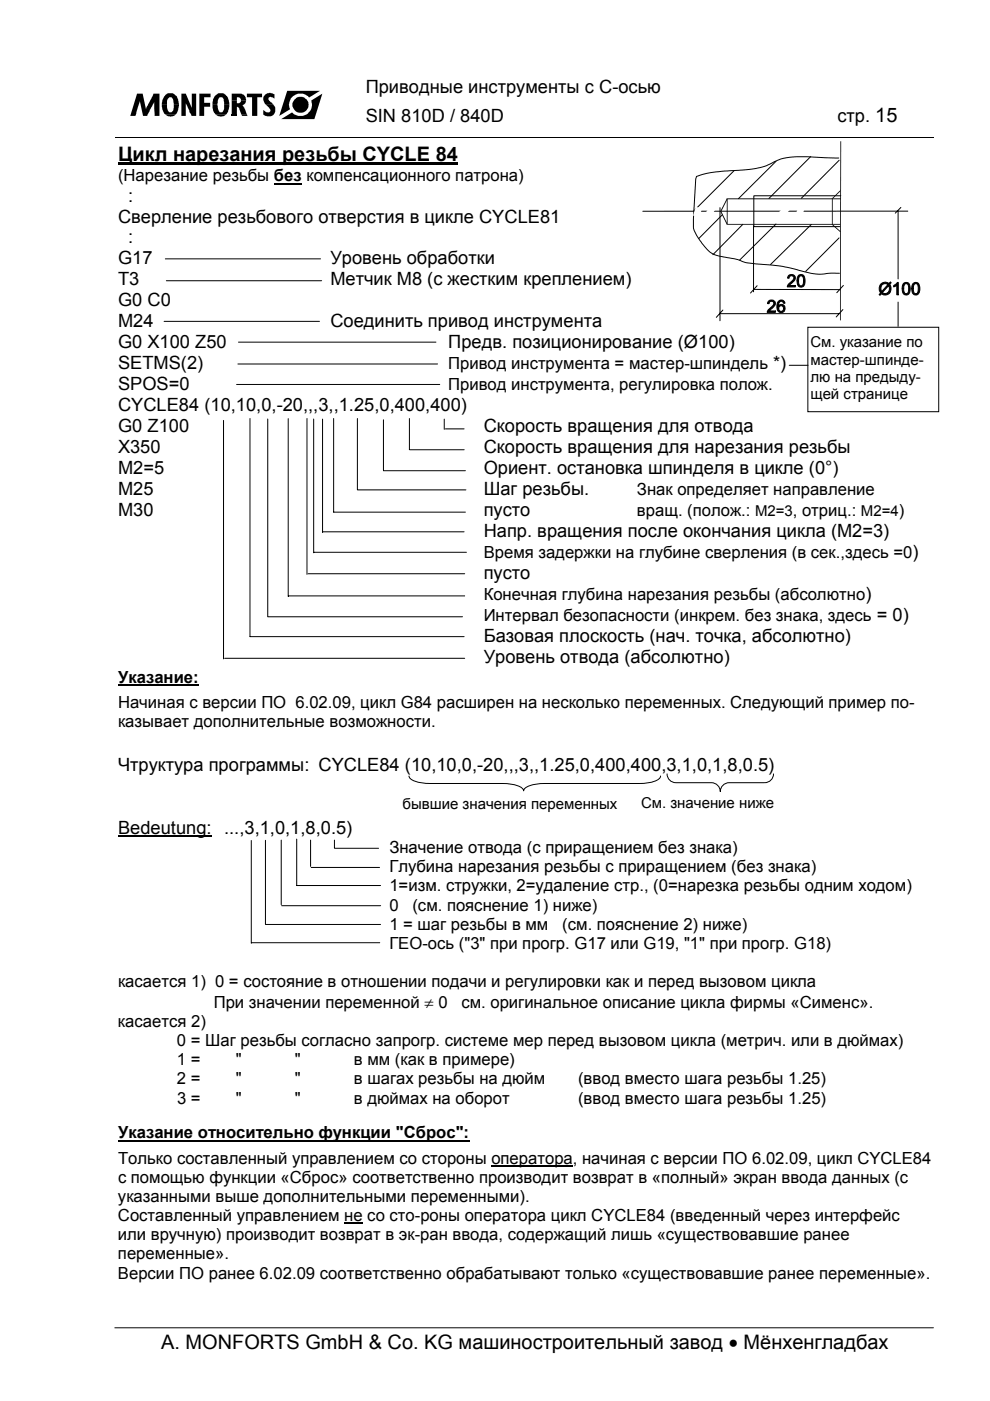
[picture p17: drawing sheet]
<svg xmlns="http://www.w3.org/2000/svg" width="210mm" height="297mm" viewBox="0 0 210 297" stroke-linecap="round" stroke-linejoin="round" font-family="sans-serif">
<defs><g id="words">
<g font-size="4.2">
<text x="25" y="34.1">Цикл нарезания резьбы CYCLE 84</text>
<text x="34.2" y="286.1">A. MONFORTS GmbH &amp; Co. KG машиностроительный завод • Мёнхенгладбах</text>
</g>
<g font-size="3.9">
<text x="77.5" y="19.7">Приводные инструменты с C-осью</text>
<text x="77.5" y="25.9">SIN 810D / 840D</text>
<text x="177.5" y="25.9">стр. 15</text>
<text x="25" y="47.2">Сверление резьбового отверстия в цикле CYCLE81</text>
<text x="27.2" y="42.7">:</text>
<text x="27.2" y="51.6">:</text>
<text x="25" y="56.1">G17</text>
<text x="70" y="56.1">Уровень обработки</text>
<text x="25" y="60.5">T3</text>
<text x="25" y="65">G0 C0</text>
<text x="70" y="60.5">Метчик M8 (с жестким креплением)</text>
<text x="25" y="69.4">M24</text>
<text x="70" y="69.4">Соединить привод инструмента</text>
<text x="25" y="73.8">G0 X100 Z50</text>
<text x="95" y="73.9">Предв. позиционирование (Ø100)</text>
<text x="25" y="78.3">SETMS(2)</text>
<text x="25" y="82.7">SPOS=0</text>
<text x="25" y="87.2">CYCLE84 (10,10,0,-20,,,3,,1.25,0,400,400)</text>
<text x="25" y="91.6">G0 Z100</text>
<text x="102.6" y="91.6">Скорость вращения для отвода</text>
<text x="25" y="96.1">X350</text>
<text x="25" y="100.5">M2=5</text>
<text x="102.6" y="96.1">Скорость вращения для нарезания резьбы</text>
<text x="102.6" y="100.5">Ориент. остановка шпинделя в цикле (0°)</text>
<text x="25" y="105">M25</text>
<text x="102.6" y="105">Шаг резьбы.</text>
<text x="25" y="109.4">M30</text>
<text x="102.6" y="113.9">Напр. вращения после окончания цикла (M2=3)</text>
<text x="102.6" y="109.4">пусто</text>
<text x="102.6" y="122.7">пусто</text>
<text x="102.6" y="136.1">Базовая плоскость (нач. точка, абсолютно)</text>
<text x="102.6" y="140.5">Уровень отвода (абсолютно)</text>
<text x="25" y="163.4">Чтруктура программы: CYCLE84 (10,10,0,-20,,,3,,1.25,0,400,400,3,1,0,1,8,0.5)</text>
<text x="25" y="176.7">Bedeutung: ...,3,1,0,1,8,0.5)</text>
</g>
<g font-size="3.5">
<text x="25" y="38.4">(Нарезание резьбы без компенсационного патрона)</text>
<text x="95" y="78.3">Привод инструмента = мастер-шпиндель *)</text>
<text x="95" y="82.7">Привод инструмента, регулировка полож.</text>
<text x="135" y="105">Знак определяет направление</text>
<text x="135" y="109.4">вращ. (полож.: M2=3, отриц.: M2=4)</text>
<text x="102.6" y="118.3">Время задержки на глубине сверления (в сек.,здесь =0)</text>
<text x="102.6" y="127.2">Конечная глубина нарезания резьбы (абсолютно)</text>
<text x="102.6" y="131.6">Интервал безопасности (инкрем. без знака, здесь = 0)</text>
<text x="25" y="144.7">Указание:</text>
<text x="25" y="150.1">Начиная с версии ПО 6.02.09, цикл G84 расширен на несколько переменных. Следующий пример по-</text>
<text x="25" y="154.1">казывает дополнительные возможности.</text>
<text x="82.5" y="184.9">Глубина нарезания резьбы с приращением (без знака)</text>
<text x="82.5" y="180.9">Значение отвода (с приращением без знака)</text>
<text x="82.5" y="189">1=изм. стружки, 2=удаление стр., (0=нарезка резьбы одним ходом)</text>
<text x="82.5" y="193.1">0</text>
<text x="82.5" y="197.1">1 = шаг резьбы в мм</text>
<text x="87.4" y="193.1">(см. пояснение 1) ниже)</text>
<text x="119.2" y="197.1">(см. пояснение 2) ниже)</text>
<text x="82.5" y="201.2">ГЕО-ось (&quot;3&quot; при прогр. G17 или G19, &quot;1&quot; при прогр. G18)</text>
<text x="25" y="209.3">касается 1) 0 = состояние в отношении подачи и регулировки как и перед вызовом цикла</text>
<text x="45.3" y="213.7">При значении переменной ≠ 0</text>
<text x="97.8" y="213.7">см. оригинальное описание цикла фирмы «Сименс».</text>
<text x="25" y="217.7">касается 2)</text>
<text x="37.5" y="221.8">0 = Шаг резьбы согласно запрогр. системе мер перед вызовом цикла (метрич. или в дюймах)</text>
<text x="37.5" y="225.8">1 =</text>
<text x="50" y="225.8">&quot;</text>
<text x="62.5" y="225.8">&quot;</text>
<text x="75" y="225.8">в мм (как в примере)</text>
<text x="37.5" y="229.9">2 =</text>
<text x="37.5" y="234">3 =</text>
<text x="50" y="229.9">&quot;</text>
<text x="50" y="234">&quot;</text>
<text x="62.5" y="229.9">&quot;</text>
<text x="62.5" y="234">&quot;</text>
<text x="75" y="229.9">в шагах резьбы на дюйм</text>
<text x="75" y="234">в дюймах на оборот</text>
<text x="122.6" y="229.9">(ввод вместо шага резьбы 1.25)</text>
<text x="122.6" y="234">(ввод вместо шага резьбы 1.25)</text>
<text x="25" y="241.4">Указание относительно функции &quot;Сброс&quot;:</text>
<text x="25" y="250.8">с помощью функции «Сброс» соответственно производит возврат в «полный» экран ввода данных (с</text>
<text x="25" y="246.7">Только составленный управлением со стороны оператора, начиная с версии ПО 6.02.09, цикл CYCLE84</text>
<text x="25" y="254.8">указанными выше дополнительными переменными).</text>
<text x="25" y="263">или вручную) производит возврат в эк-ран ввода, содержащий лишь «существовавшие ранее</text>
<text x="25" y="258.9">Составленный управлением не со сто-роны оператора цикл CYCLE84 (введенный через интерфейс</text>
<text x="25" y="267">переменные».</text>
<text x="25" y="271.1">Версии ПО ранее 6.02.09 соответственно обрабатывают только «существовавшие ранее переменные».</text>
</g>
<g font-size="3.2">
<text x="171.8" y="73.7">См. указание по</text>
<text x="171.8" y="77.3">мастер-шпинде-</text>
<text x="171.8" y="81">лю на предыду-</text>
<text x="171.8" y="84.6">щей странице</text>
<text x="85.3" y="171.5">бывшие значения переменных</text>
<text x="135.9" y="171.3">См. значение ниже</text>
</g>
</g></defs>
<path d="M24.5 29.1h173.6" fill="none" stroke="#000" stroke-width=".21"/>
<path d="M60.9 19.3h6.9l-8.6 5.3zM59.6 25.3l8.7-5.4-1.6 5.4z" fill="#000"/>
<circle cx="63.7" cy="22.2" r="2.4" fill="#fff"/>
<g fill="#000">
<path d="M29.1 19.9h1.1l.7 3.2 1.6-3.2h1.3v4.7h-1l-.1-3.1-1.5 3.1h-.9l-.6-3.1-1 3.1h-1.1z" fill-rule="evenodd"/>
<path d="M38.5 19.9h.9l1.3 3v-3h.9v4.7h-1l-1.3-3 .1 3h-.9z" fill-rule="evenodd"/>
<path d="M42.3 19.9h2.3v.7h-1.3v1.2h1.3v.8h-1.3v2h-1z" fill-rule="evenodd"/>
<path d="M52.3 19.9h3.3v.7h-1.1v4h-1.1v-4h-1.1z" fill-rule="evenodd"/>
<path d="M35.1 20.1l.6-.3h.9a2.66 2.66 0 0 1 1.4 2.4h-1.1l-.1-.8a.73 .73 0 0 0-.9-.8 1.46 1.46 0 0 0-.5 1.6h-1.1l.2-1.1z" fill-rule="evenodd"/>
<path d="M34.3 22.2h1.1l.1 .9a.73 .73 0 0 0 .8 .7l.5-.5 .1-1.1h1.1l-.2 1.1-.5 .9h-2.3l-.6-1.1z" fill-rule="evenodd"/>
<path d="M35 24.2h2.3a1.54 1.54 0 0 1-2.3 0z" fill-rule="evenodd"/>
<path d="M45.8 20.1l.5-.3 1.2 .1a2.45 2.45 0 0 1 1.1 2.3h-1.1l-.1-1.2-.3-.4h-.5l-.2 .2-.2 .6-.1 .8h-1v-.6a2.08 2.08 0 0 1 .7-1.5z" fill-rule="evenodd"/>
<path d="M45.7 24.2h2.2a1.71 1.71 0 0 1-2.2 0z" fill-rule="evenodd"/>
<path d="M45.1 22.2h1l.3 1.4 .2 .2h.5a1.68 1.68 0 0 0 .4-1.6h1.1l-.2 1.5-.4 .5h-2.3a2.15 2.15 0 0 1-.6-2z" fill-rule="evenodd"/>
<path d="M49.1 19.9h2.1a1.34 1.34 0 0 1 1 1.4h-1.1l-.2-.5-.3-.2h-.4v.7h-1.1z" fill-rule="evenodd"/>
<path d="M49.1 21.3h1.1v.6l.7-.1 .2-.5h1.1l-.2 .6-.6 .5 .4 .5 .5 1.3h-1.1l-.5-1.2-.4-.4-.1 1.6h-1.1z" fill-rule="evenodd"/>
<path d="M51.2 24.2h1.1l.2 .4h-1.2z" fill-rule="evenodd"/>
<path d="M56.4 22.2h1.6l.4 .6v.9l-.7 .9-1.1 .1-.8-.4v-1l.2 .2a.88 .88 0 0 0 1.3 .1l-.2-.7z" fill-rule="evenodd"/>
<path d="M56.2 20.1v-.1a1.36 1.36 0 0 1 1.7-.1h.3v1l-.3-.2a.72 .72 0 0 0-1 .1l.2 .6 .9 .8h-1.6a1.45 1.45 0 0 1-.2-2.1z" fill-rule="evenodd"/>
<circle cx="63.7" cy="22.2" r="1.69"/>
</g>
<path d="M49.1 24.2h1.1v.4h-1.1z" fill="#000"/>
<path d="M192.5 44.8h-56.2M24.3 281.5h173.6" fill="none" stroke="#000" stroke-width=".21"/>
<g fill="#fff">
<path d="M195.3 35.9h.9l-.2 1.6-.8-.1z"/>
<path d="M193.5 36h.8l-.1 1.3-.8-.1z"/>
<path d="M179.7 35.7l.8 .2-.3 1.6-.8-.1z"/>
<path d="M178.3 35.8l.8 .1-.1 1.4-.8-.1z"/>
<path d="M181.3 52.3l.8 .1-.2 2.7h-.9z"/>
<path d="M179.2 51.9l.9 .1-.1 3.3-.9-.1z"/>
<path d="M166.1 51.9l.9 .1-.5 3.8-.8-.1z"/>
<path d="M163.7 52.2h.8l-.2 3.3h-.8z"/>
</g>
<g fill="#000">
<path d="M162.9 63.9a.83 .83 0 0 1 1.3-.1 .83 .83 0 0 1-.2 1.3l-.9 .8h1.3v.3h-1.7l.2-.5 .4-.4a.94 .94 0 0 0 .6-1.3 .51 .51 0 0 0-.5-.1 .51 .51 0 0 0-.3 .5h-.4zM165 63.9l.3-.2a.77 .77 0 0 1 1.1 .6h-.3a.51 .51 0 0 0-.7-.4 .51 .51 0 0 0-.3 .6v.4a.83 .83 0 0 1 1.4 .4 .83 .83 0 0 1-1.2 .9 1.7 1.7 0 0 1-.3-2.3zM165.1 65.5a.56 .56 0 0 0 1.1 0 .56 .56 0 0 0-1.1 0z" fill-rule="evenodd"/>
<path d="M167.2 58.4a.82 .82 0 0 1 1.2 0 .82 .82 0 0 1 0 1.2l-1.1 .9h1.3v.3h-1.7l.2-.5 .3-.3a1.3 1.3 0 0 0 .9-1.2 .52 .52 0 0 0-.6-.3 .52 .52 0 0 0-.4 .5h-.3zM169.3 58.4a.88 .88 0 0 1 1 0 .88 .88 0 0 1 .4 1v.4a.89 .89 0 0 1-.9 1.1 .89 .89 0 0 1-.8-1.2v-.7zM169.6 58.6a1.69 1.69 0 0 0 .1 2 .68 .68 0 0 0 .7-.9l-.1-.7a.47 .47 0 0 0-.2-.5 .47 .47 0 0 0-.5 .1z" fill-rule="evenodd"/>
<path d="M186.8 60.2l.9-.4 .8 .3 .3-.3 .2 .1-.4 .4a1.32 1.32 0 0 1 .1 1.8 1.32 1.32 0 0 1-1.8 .2l-.3 .3-.2-.1 .3-.4-.3-.6v-.5zM187 60.4l-.2 .6 .1 .8 1.4-1.5-.6-.2zM188.4 60.6l-1.3 1.4a1.02 1.02 0 0 0 1.3-.1 1.02 1.02 0 0 0 0-1.3zM189.5 60.5l.7-.6h.3v2.6h-.4v-2.1l-.6 .4zM191.6 60l.4-.1a.91 .91 0 0 1 1 1.1v.4a.85 .85 0 0 1-.5 1.1 .85 .85 0 0 1-1.1-.5l-.1-1.3zM191.9 60.2a1.54 1.54 0 0 0 .1 2.1 .65 .65 0 0 0 .7-.9v-.5a.55 .55 0 0 0-.2-.6 .55 .55 0 0 0-.6-.1zM193.6 60.1a.84 .84 0 0 1 1-.1 .84 .84 0 0 1 .4 .9v.5a.89 .89 0 0 1-.9 1.1 .89 .89 0 0 1-.8-1.1v-.7zM193.9 60.2a2.01 2.01 0 0 0 .1 2 .65 .65 0 0 0 .7-.8v-.5a.55 .55 0 0 0-.2-.6 .55 .55 0 0 0-.6-.1z" fill-rule="evenodd"/>
</g>
<g fill="none" stroke="#000" stroke-width=".21">
<path d="M155.6 36.2l-8.5 8.5M164.5 34.2l-7.9 7.9M171.9 33.2l-8.9 8.9M177.8 33.5l-3.6-.1a25.5 25.5 0 0 0-8.1 .2l-.8 .2a16.8 16.8 0 0 1-7.8 2.2 40.2 40.2 0 0 0-9 1.1l-.8 .3-.2 .6-.5 8.3a4.8 4.8 0 0 0 .9 3.9l.7 1a6.1 6.1 0 0 0 5.3 3.3l2.8 .6a7.9 7.9 0 0 0 3.5 .8l2.3 .2a39.8 39.8 0 0 1 9.4 1.8 11.8 11.8 0 0 0 4.4 0h1.7M177.9 34l-8 8M153.1 45.6l-4.9 5M157.5 47.6l-6.3 6.4M164.5 47.5l-7.7 7.6M167.2 58.4a.84 .84 0 0 1 1.3 .1 .84 .84 0 0 1-.4 1.3l-.8 .7h1.3v.3h-1.7l.2-.5 .5-.4a1.03 1.03 0 0 0 .7-1.2 .52 .52 0 0 0-.6-.2 .52 .52 0 0 0-.4 .5h-.3zM169.3 58.4a.88 .88 0 0 1 1 0 .88 .88 0 0 1 .4 1v.4a.89 .89 0 0 1-.9 1.1 .89 .89 0 0 1-.8-1.2v-.7zM169.7 58.5a.62 .62 0 0 1 .7 .7l-.1 .7a.56 .56 0 0 1-.5 .7 .56 .56 0 0 1-.5-.7l.1-1zM172 47.6l-8.6 8.5"/>
<path d="M177.9 50.4l-7.1 7.2M162.9 63.9a.85 .85 0 0 1 1.3 0 .85 .85 0 0 1-.3 1.3l-.8 .7h1.3v.3h-1.7l.2-.5 .4-.4a.94 .94 0 0 0 .6-1.3 .51 .51 0 0 0-.5-.1 .51 .51 0 0 0-.3 .5h-.4zM165 63.9l.3-.2a.77 .77 0 0 1 1.1 .6h-.3a.51 .51 0 0 0-.7-.4 .51 .51 0 0 0-.3 .6v.4a.83 .83 0 0 1 1.4 .4 .83 .83 0 0 1-1.2 .9 1.7 1.7 0 0 1-.3-2.3zM186.8 60.2l.9-.4 .8 .3 .3-.3 .2 .1-.4 .4a1.32 1.32 0 0 1 .1 1.8 1.32 1.32 0 0 1-1.8 .2l-.3 .3-.2-.1 .3-.4-.2-.5-.1-.6zM187 60.5l.7-.4 .6 .2-1.4 1.5-.1-.8zM188.4 60.6a1.01 1.01 0 0 1 0 1.3 1.01 1.01 0 0 1-1.3 .1zM189.5 60.5l.7-.6h.3v2.6h-.4v-2.1l-.6 .4zM191.6 60a.88 .88 0 0 1 1.1 .1 .88 .88 0 0 1 .3 .9v.4a.89 .89 0 0 1-.9 1.2 .89 .89 0 0 1-.8-1.2l.1-.9zM191.9 60.2a.55 .55 0 0 1 .6 .1 .55 .55 0 0 1 .2 .6l-.1 .6a.56 .56 0 0 1-.5 .8 .56 .56 0 0 1-.5-.8l.1-.9zM193.6 60.1a.89 .89 0 0 1 1.1-.1 .89 .89 0 0 1 .3 1v.4a.85 .85 0 0 1-.6 1.1 .85 .85 0 0 1-1-.7l-.1-.9zM193.9 60.2a.55 .55 0 0 1 .6 .1 .55 .55 0 0 1 .2 .6v.6a.56 .56 0 0 1-.5 .8 .56 .56 0 0 1-.6-.8z"/>
<circle cx="165.6" cy="65.5" r=".56"/>
</g>
<path d="M154.1 42.1l.2 .1-1.4 2.7h-.2zM154.1 42.1h.2l-.1 5.5zM152.7 44.9l.2-.1 1.4 2.7-.2 .1zM154.1 42.1h24.1v.1h-24l.1-.1zM154.2 47.5h23.9v.1h-23.9zM178.1 60.2h.2v7.7h-.2z" fill="#000"/>
<path d="M178.2 30v30.2" fill="none" stroke="#000" stroke-width=".25"/>
<g fill="#fff">
<path d="M169.2 44l1.3 .5-.6 1.5-1.3-.4z"/>
<path d="M166.4 43.6l1 .9-1.3 1.5-1-.9z"/>
<path d="M150.6 43.7l1.1 .7-1.3 2-1.1-.8z"/>
<path d="M147.5 43.8l1.3 .4-.5 1.9-1.4-.4z"/>
</g>
<g fill="none" stroke="#000" stroke-width=".21">
<path d="M35.1 54.9h32.9M35.3 59.5h32.9M152.7 44v24M159.8 47.8v14.1M178.3 41.5h-18.5v6.5h18.3M190.4 44.7v14.4M191 44l-1.2 1.2M34.8 68.1h32.9M50.4 77.2h42.4M50.6 72.5h41.8M152.9 66.5h25M153.3 65.7l-1.4 1.6"/>
<path d="M159.8 61.4h18.4M160.5 60.6l-1.4 1.5M178.7 65.6l-1.4 1.6M178.8 60.5l-1.4 1.6M190.4 64.1v5.1M47.4 89.1v50.6M50.2 81.5h43M53 88.7v46.3h45.4M56.8 88.8v41.8M61.1 88.8v37.7M65.1 88.7v33.1M66.5 88.8v28.4"/>
<path d="M68.4 88.9v24M70.7 88.7v19.9M75.8 88.7v15.2h23M81.3 89v10.7M81.3 99.8h17.4M86.8 88.7v6.7M86.9 95.4h11.5M94.2 88.9v2.1M94.4 90.9h4M66.6 117.1h32.3M68.4 112.8h30M70.7 108.6h28"/>
<path d="M47.6 139.6h50.9M56.8 130.8h41.3M61.1 126.3h37.4M65.3 121.6h33.2M53.3 178.2v21.8M56.3 178.2v17.8M59.6 178.1v13.7M62.9 177.9v9.8h17.8M65.8 178.1v5.6M70.9 178.1v1.6M71 179.9h9.3M86.7 164.5a1.6 1.6 0 0 0 1.3 1.2l1.4 .3 1.8 .1h15.4a6 6 0 0 1 4.3 1.2l.1 .4a1.89 1.89 0 0 1 1.7-1.2l2.8-.4h20.1l1.7-.1a4.2 4.2 0 0 0 2.7-1.1l.1-.4"/>
<path d="M141.4 164.1a1.86 1.86 0 0 0 1.9 1.8h7.5a1.89 1.89 0 0 1 1.9 1.9 1.89 1.89 0 0 1 1.9-1.9h7.5a1.86 1.86 0 0 0 1.9-1.8M53.3 199.9h27.2M56.4 196h24.3M59.7 192h21M66 183.9h14.5"/>
</g>
<path d="M176.4 42.1h.2v5.5l-.2 .1zM176.4 42.1l1.7-1.8 .2 .2-1.8 1.7zM176.5 47.5l1.7 1.6-.1 .1-1.7-1.5z" fill="#000"/>
<path d="M25 34.7h72.1" fill="none" stroke="#000" stroke-width=".44"/>
<path d="M58.1 38.9h5.9M25 145.3h17.2M25 241.9h74.5" fill="none" stroke="#000" stroke-width=".38"/>
<path d="M25 177.3h19.9" fill="none" stroke="#000" stroke-width=".28"/>
<path d="M73 259.4h3.9M104.2 247.2h17.3" fill="none" stroke="#000" stroke-width=".25"/>
<path d="M171.3 69.4h27.7v17.9h-27.7z" fill-rule="evenodd" fill="#fff" stroke="#000" stroke-width=".21"/>
<path d="M167.3 77.4h4" fill="none" stroke="#000" stroke-width=".21"/>
<use href="#words"/>
</svg>
